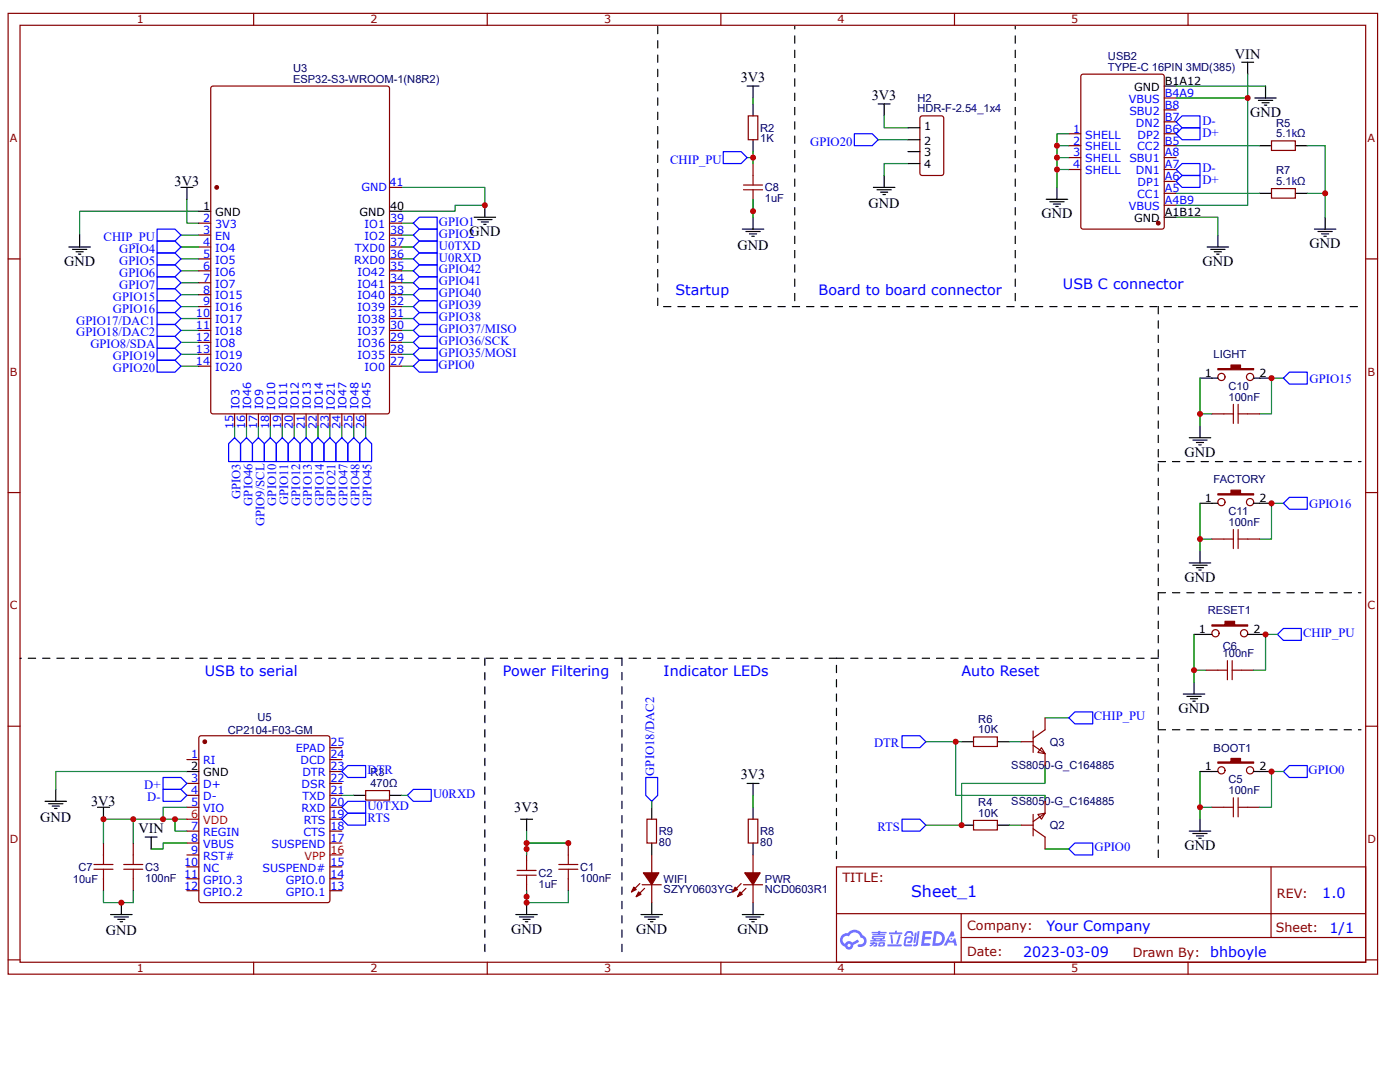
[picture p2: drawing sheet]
<svg xmlns="http://www.w3.org/2000/svg" width="279mm" height="216mm" viewBox="0 0 279 216" stroke-linecap="round" stroke-linejoin="round" font-family="sans-serif">
<defs><g id="words">
<text font-size="3.2" fill="#00f" x="181.8" y="179.1">Sheet_1</text>
<g font-size="2.9">
<text x="246.5" y="11.7">VIN</text>
<text x="147.8" y="16.4">3V3</text>
<text x="174" y="19.9">3V3</text>
<text x="249.5" y="23.4">GND</text>
<text x="34.8" y="37.2">3V3</text>
<text x="173.4" y="41.5">GND</text>
<text x="207.8" y="43.6">GND</text>
<text x="12.8" y="53.1">GND</text>
<text x="147.2" y="49.8">GND</text>
<text x="240" y="53.1">GND</text>
<text x="261.4" y="49.5">GND</text>
<text x="236.4" y="91.2">GND</text>
<text x="236.4" y="116.1">GND</text>
<text x="235.2" y="142.3">GND</text>
<text x="147.8" y="155.5">3V3</text>
<text x="18.2" y="160.9">3V3</text>
<text x="8" y="164">GND</text>
<text x="27.6" y="166.3">VIN</text>
<text x="102.6" y="162.1">3V3</text>
<text x="236.4" y="169.6">GND</text>
<text x="21.1" y="186.6">GND</text>
<text x="102" y="186.3">GND</text>
<text x="127" y="186.3">GND</text>
<text x="147.2" y="186.3">GND</text>
</g>
<g font-size="2.9" fill="#00f">
<text x="134.8" y="58.8">Startup</text>
<text x="163.4" y="58.8">Board to board connector</text>
<text x="212.1" y="57.6">USB C connector</text>
<text x="40.9" y="134.9">USB to serial</text>
<text x="100.3" y="134.9">Power Filtering</text>
<text x="132.4" y="134.9">Indicator LEDs</text>
<text x="191.9" y="134.9">Auto Reset</text>
<text x="263.9" y="179.2">1.0</text>
<text x="208.9" y="185.7">Your Company</text>
<text x="204.2" y="190.9">2023-03-09</text>
<text x="241.5" y="190.9">bhboyle</text>
<text x="265.3" y="186.2">1/1</text>
</g>
<g font-size="2.5" fill="#00f">
<text x="161.7" y="29.1">GPIO20</text>
<text x="240" y="24.9">D-</text>
<text x="240" y="27.3">D+</text>
<text x="133.7" y="32.7">CHIP_PU</text>
<text x="240" y="34.4">D-</text>
<text x="240" y="36.8">D+</text>
<text x="87.6" y="45.1">GPIO1</text>
<text x="87.6" y="47.5">GPIO2GND</text>
<text x="20.7" y="48.1">CHIP_PU</text>
<text x="23.8" y="52.9">GPIO5</text>
<text x="23.8" y="50.5">GPIO4</text>
<text x="87.6" y="49.8">U0TXD</text>
<text x="87.6" y="52.2">U0RXD</text>
<text x="22.5" y="60">GPIO15</text>
<text x="23.8" y="57.6">GPIO7</text>
<text x="23.8" y="55.2">GPIO6</text>
<text x="87.6" y="54.5">GPIO42</text>
<text x="87.6" y="56.9">GPIO41</text>
<text x="87.6" y="59.3">GPIO40</text>
<text x="15.2" y="64.8">GPIO17/DAC1</text>
<text x="22.5" y="62.4">GPIO16</text>
<text x="87.6" y="61.7">GPIO39</text>
<text x="87.6" y="64.1">GPIO38</text>
<text x="15.2" y="67.1">GPIO18/DAC2</text>
<text x="18" y="69.5">GPIO8/SDA</text>
<text x="22.5" y="71.9">GPIO19</text>
<text x="87.6" y="66.5">GPIO37/MISO</text>
<text x="87.6" y="68.9">GPIO36/SCK</text>
<text x="87.6" y="71.3">GPIO35/MOSI</text>
<text x="22.5" y="74.3">GPIO20</text>
<text x="87.5" y="73.6">GPIO0</text>
<text x="261.4" y="76.3">GPIO15</text>
<text x="48" y="99.6" transform="rotate(-90 48 99.6)">GPIO3</text>
<text x="50.4" y="100.9" transform="rotate(-90 50.4 100.9)">GPIO46</text>
<text x="55.1" y="100.9" transform="rotate(-90 55.1 100.9)">GPIO10</text>
<text x="57.5" y="100.8" transform="rotate(-90 57.5 100.8)">GPIO11</text>
<text x="59.9" y="100.9" transform="rotate(-90 59.9 100.9)">GPIO12</text>
<text x="62.2" y="100.9" transform="rotate(-90 62.2 100.9)">GPIO13</text>
<text x="64.6" y="100.9" transform="rotate(-90 64.6 100.9)">GPIO14</text>
<text x="67" y="100.9" transform="rotate(-90 67 100.9)">GPIO21</text>
<text x="69.4" y="100.9" transform="rotate(-90 69.4 100.9)">GPIO47</text>
<text x="71.7" y="100.9" transform="rotate(-90 71.7 100.9)">GPIO48</text>
<text x="74.1" y="100.9" transform="rotate(-90 74.1 100.9)">GPIO45</text>
<text x="261.3" y="101.3">GPIO16</text>
<text x="52.8" y="105" transform="rotate(-90 52.8 105)">GPIO9/SCL</text>
<text x="260.1" y="127.1">CHIP_PU</text>
<text x="218.3" y="143.7">CHIP_PU</text>
<text x="174.4" y="149.1">DTR</text>
<text x="73.4" y="154.5">DTR</text>
<text x="130.6" y="154.8" transform="rotate(-90 130.6 154.8)">GPIO18/DAC2</text>
<text x="261.2" y="154.5">GPIO0</text>
<text x="28.8" y="157.5">D+</text>
<text x="29.4" y="159.8">D-</text>
<text x="73.3" y="161.6">U0TXD</text>
<text x="86.4" y="159.2">U0RXD</text>
<text x="73.4" y="164">RTS</text>
<text x="175.1" y="165.8">RTS</text>
<text x="218.4" y="169.9">GPIO0</text>
</g>
<g font-size="2.5" fill="#800">
<text x="168.1" y="176.1">TITLE:</text>
<text x="254.9" y="179.2">REV:</text>
<text x="193" y="185.6">Company:</text>
<text x="193" y="190.8">Date:</text>
<text x="226.1" y="190.9">Drawn By:</text>
<text x="254.6" y="186.1">Sheet:</text>
</g>
<g font-size="2.2" fill="#800">
<text x="27.3" y="4.7">1</text>
<text x="73.9" y="4.7">2</text>
<text x="120.6" y="4.7">3</text>
<text x="167.2" y="4.7">4</text>
<text x="213.8" y="4.7">5</text>
<text x="2" y="28.4">A</text>
<text x="272.9" y="28.4">A</text>
<text x="2" y="75">B</text>
<text x="272.9" y="75">B</text>
<text x="2" y="121.6">C</text>
<text x="272.9" y="121.6">C</text>
<text x="2" y="168.2">D</text>
<text x="272.9" y="168.2">D</text>
<text x="27.3" y="194">1</text>
<text x="73.9" y="194">2</text>
<text x="120.6" y="194">3</text>
<text x="167.2" y="194">4</text>
<text x="213.8" y="194">5</text>
</g>
<g font-size="2.2" fill="#000080">
<text x="58.5" y="16.5">ESP32-S3-WROOM-1(N8R2)</text>
<text x="58.5" y="14.3">U3</text>
<text x="221.1" y="14.1">TYPE-C 16PIN 3MD(385)</text>
<text x="221.1" y="12">USB2</text>
<text x="183.1" y="22.4">HDR-F-2.54_1x4</text>
<text x="183.1" y="20.4">H2</text>
<text x="151.7" y="28.4">1K</text>
<text x="151.7" y="26.3">R2</text>
<text x="254.7" y="27.4">5.1kΩ</text>
<text x="254.7" y="25.3">R5</text>
<text x="254.7" y="34.8">R7</text>
<text x="152.7" y="40.3">1uF</text>
<text x="152.7" y="38.2">C8</text>
<text x="254.7" y="36.9">5.1kΩ</text>
<text x="242.2" y="71.5">LIGHT</text>
<text x="245.2" y="77.8">C10</text>
<text x="245.2" y="80">100nF</text>
<text x="242.2" y="96.4">FACTORY</text>
<text x="245.2" y="104.9">100nF</text>
<text x="245.2" y="102.8">C11</text>
<text x="241" y="122.6">RESET1</text>
<text x="244" y="131.1">100nF</text>
<text x="244" y="129.8">C6</text>
<text x="51.4" y="143.8">U5</text>
<text x="45.5" y="146.4">CP2104-F03-GM</text>
<text x="195.2" y="146.3">10K</text>
<text x="195.2" y="144.2">R6</text>
<text x="209.5" y="148.8">Q3</text>
<text x="242.2" y="150">BOOT1</text>
<text x="73.9" y="154.9">R3</text>
<text x="201.8" y="153.5">SS8050-G_C164885</text>
<text x="73.9" y="157">470Ω</text>
<text x="195.2" y="160.8">R4</text>
<text x="201.8" y="160.7">SS8050-G_C164885</text>
<text x="245.2" y="158.5">100nF</text>
<text x="245.2" y="156.3">C5</text>
<text x="131.5" y="166.6">R9</text>
<text x="151.7" y="166.6">R8</text>
<text x="195.2" y="163">10K</text>
<text x="209.5" y="165.5">Q2</text>
<text x="15.7" y="173.8">C7</text>
<text x="29" y="173.8">C3</text>
<text x="115.8" y="173.8">C1</text>
<text x="131.5" y="168.8">80</text>
<text x="151.7" y="168.8">80</text>
<text x="14.5" y="176.1">10uF</text>
<text x="29" y="175.9">100nF</text>
<text x="107.5" y="177.1">1uF</text>
<text x="107.5" y="174.9">C2</text>
<text x="115.8" y="175.9">100nF</text>
<text x="132.4" y="178.2">SZYY0603YG</text>
<text x="132.4" y="176.2">WIFI</text>
<text x="152.7" y="178.2">NCD0603R1</text>
<text x="152.7" y="176.2">PWR</text>
</g>
<g font-size="2.2">
<text x="232.5" y="16.9">B1A12</text>
<text x="226.4" y="18.1">GND</text>
<text x="184.5" y="26">1</text>
<text x="184.5" y="28.8">2</text>
<text x="184.5" y="31.2">3</text>
<text x="184.5" y="33.6">4</text>
<text x="40.5" y="41.9">1</text>
<text x="77.9" y="41.9">40</text>
<text x="42.9" y="43.1">GND</text>
<text x="71.8" y="43.1">GND</text>
<text x="226.4" y="44.3">GND</text>
<text x="232.5" y="43.1">A1B12</text>
<text x="240.5" y="75.2">1</text>
<text x="251.4" y="75.2">2</text>
<text x="240.5" y="100.2">1</text>
<text x="251.4" y="100.2">2</text>
<text x="239.3" y="126.4">1</text>
<text x="250.2" y="126.4">2</text>
<text x="38.1" y="153.7">2</text>
<text x="40.6" y="154.9">GND</text>
<text x="240.5" y="153.7">1</text>
<text x="251.4" y="153.7">2</text>
</g>
<g font-size="2.2" fill="#00f">
<text x="225.3" y="20.5">VBUS</text>
<text x="225.4" y="22.9">SBU2</text>
<text x="232.5" y="19.3">B4A9</text>
<text x="232.5" y="21.7">B8</text>
<text x="214.2" y="28.8">2</text>
<text x="214.2" y="26.5">1</text>
<text x="216.6" y="27.6">SHELL</text>
<text x="226.7" y="25.3">DN2</text>
<text x="227" y="27.6">DP2</text>
<text x="232.5" y="24.1">B7</text>
<text x="232.5" y="26.5">B6</text>
<text x="232.5" y="28.8">B5</text>
<text x="214.2" y="33.6">4</text>
<text x="214.2" y="31.2">3</text>
<text x="216.6" y="34.8">SHELL</text>
<text x="216.6" y="32.4">SHELL</text>
<text x="216.6" y="30">SHELL</text>
<text x="225.4" y="32.4">SBU1</text>
<text x="226.7" y="34.8">DN1</text>
<text x="227" y="30">CC2</text>
<text x="232.5" y="31.2">A8</text>
<text x="232.5" y="33.6">A7</text>
<text x="232.5" y="36">A6</text>
<text x="72.2" y="38.1">GND</text>
<text x="77.7" y="37.2">41</text>
<text x="225.3" y="41.9">VBUS</text>
<text x="227" y="39.5">CC1</text>
<text x="227" y="37.2">DP1</text>
<text x="232.5" y="38.3">A5</text>
<text x="232.5" y="40.7">A4B9</text>
<text x="40.5" y="46.7">3</text>
<text x="40.5" y="44.3">2</text>
<text x="42.9" y="47.9">EN</text>
<text x="42.9" y="45.5">3V3</text>
<text x="72.8" y="45.5">IO1</text>
<text x="72.8" y="47.9">IO2</text>
<text x="77.9" y="44.3">39</text>
<text x="77.9" y="46.7">38</text>
<text x="40.5" y="53.8">6</text>
<text x="40.5" y="51.4">5</text>
<text x="40.5" y="49.1">4</text>
<text x="42.9" y="52.6">IO5</text>
<text x="42.9" y="50.2">IO4</text>
<text x="70.7" y="52.6">RXD0</text>
<text x="70.8" y="50.2">TXD0</text>
<text x="77.9" y="49.1">37</text>
<text x="77.9" y="51.4">36</text>
<text x="77.9" y="53.8">35</text>
<text x="40.5" y="58.6">8</text>
<text x="40.5" y="56.2">7</text>
<text x="42.9" y="59.8">IO15</text>
<text x="42.9" y="57.4">IO7</text>
<text x="42.9" y="55">IO6</text>
<text x="71.3" y="55">IO42</text>
<text x="71.3" y="57.4">IO41</text>
<text x="71.3" y="59.8">IO40</text>
<text x="77.9" y="56.2">34</text>
<text x="77.9" y="58.6">33</text>
<text x="39.1" y="65.7">11</text>
<text x="39.1" y="63.3">10</text>
<text x="40.5" y="60.9">9</text>
<text x="42.9" y="64.5">IO17</text>
<text x="42.9" y="62.1">IO16</text>
<text x="71.3" y="62.1">IO39</text>
<text x="71.3" y="64.5">IO38</text>
<text x="77.9" y="60.9">32</text>
<text x="77.9" y="63.3">31</text>
<text x="77.9" y="65.7">30</text>
<text x="39.1" y="70.5">13</text>
<text x="39.1" y="68.1">12</text>
<text x="42.9" y="71.6">IO19</text>
<text x="42.9" y="69.3">IO8</text>
<text x="42.9" y="66.9">IO18</text>
<text x="71.3" y="66.9">IO37</text>
<text x="71.3" y="69.3">IO36</text>
<text x="71.3" y="71.6">IO35</text>
<text x="77.9" y="68.1">29</text>
<text x="77.9" y="70.5">28</text>
<text x="39.1" y="72.8">14</text>
<text x="42.9" y="74">IO20</text>
<text x="72.8" y="74">IO0</text>
<text x="77.9" y="72.8">27</text>
<text x="47.8" y="81.7" transform="rotate(-90 47.8 81.7)">IO3</text>
<text x="50.1" y="81.7" transform="rotate(-90 50.1 81.7)">IO46</text>
<text x="52.5" y="81.7" transform="rotate(-90 52.5 81.7)">IO9</text>
<text x="54.9" y="81.7" transform="rotate(-90 54.9 81.7)">IO10</text>
<text x="57.3" y="81.7" transform="rotate(-90 57.3 81.7)">IO11</text>
<text x="59.7" y="81.7" transform="rotate(-90 59.7 81.7)">IO12</text>
<text x="62" y="81.7" transform="rotate(-90 62 81.7)">IO13</text>
<text x="64.4" y="81.7" transform="rotate(-90 64.4 81.7)">IO14</text>
<text x="66.8" y="81.7" transform="rotate(-90 66.8 81.7)">IO21</text>
<text x="69.2" y="81.7" transform="rotate(-90 69.2 81.7)">IO47</text>
<text x="71.6" y="81.7" transform="rotate(-90 71.6 81.7)">IO48</text>
<text x="73.9" y="81.7" transform="rotate(-90 73.9 81.7)">IO45</text>
<text x="46.6" y="85.5" transform="rotate(-90 46.6 85.5)">15</text>
<text x="49" y="85.5" transform="rotate(-90 49 85.5)">16</text>
<text x="51.3" y="85.5" transform="rotate(-90 51.3 85.5)">17</text>
<text x="53.7" y="85.5" transform="rotate(-90 53.7 85.5)">18</text>
<text x="56.1" y="85.5" transform="rotate(-90 56.1 85.5)">19</text>
<text x="58.5" y="85.5" transform="rotate(-90 58.5 85.5)">20</text>
<text x="60.8" y="85.5" transform="rotate(-90 60.8 85.5)">21</text>
<text x="63.2" y="85.5" transform="rotate(-90 63.2 85.5)">22</text>
<text x="65.6" y="85.5" transform="rotate(-90 65.6 85.5)">23</text>
<text x="68" y="85.5" transform="rotate(-90 68 85.5)">24</text>
<text x="70.4" y="85.5" transform="rotate(-90 70.4 85.5)">25</text>
<text x="72.7" y="85.5" transform="rotate(-90 72.7 85.5)">26</text>
<text x="66" y="149">25</text>
<text x="38.1" y="151.3">1</text>
<text x="40.6" y="152.5">RI</text>
<text x="59" y="150.1">EPAD</text>
<text x="60" y="152.5">DCD</text>
<text x="60.4" y="154.9">DTR</text>
<text x="66" y="153.7">23</text>
<text x="66" y="151.3">24</text>
<text x="38.1" y="156.1">3</text>
<text x="38.1" y="158.5">4</text>
<text x="38.1" y="160.8">5</text>
<text x="40.6" y="157.3">D+</text>
<text x="40.6" y="159.7">D-</text>
<text x="60.2" y="157.3">DSR</text>
<text x="60.4" y="159.7">TXD</text>
<text x="66" y="160.8">20</text>
<text x="66" y="158.5">21</text>
<text x="66" y="156.1">22</text>
<text x="38.1" y="165.6">7</text>
<text x="38.1" y="168">8</text>
<text x="40.6" y="162">VIO</text>
<text x="40.6" y="166.8">REGIN</text>
<text x="60.2" y="162">RXD</text>
<text x="60.5" y="166.8">CTS</text>
<text x="60.6" y="164.4">RTS</text>
<text x="66" y="168">17</text>
<text x="66" y="165.6">18</text>
<text x="66" y="163.2">19</text>
<text x="36.7" y="172.7">10</text>
<text x="38.1" y="170.4">9</text>
<text x="40.6" y="169.2">VBUS</text>
<text x="40.6" y="171.6">RST#</text>
<text x="40.6" y="173.9">NC</text>
<text x="52.4" y="173.9">SUSPEND#</text>
<text x="54.2" y="169.2">SUSPEND</text>
<text x="66" y="172.7">15</text>
<text x="36.7" y="175.1">11</text>
<text x="36.7" y="177.5">12</text>
<text x="40.6" y="176.3">GPIO.3</text>
<text x="40.6" y="178.7">GPIO.2</text>
<text x="57" y="178.7">GPIO.1</text>
<text x="57" y="176.3">GPIO.0</text>
<text x="66" y="177.5">13</text>
<text x="66" y="175.1">14</text>
</g>
<g font-size="2.2" fill="#f00">
<text x="38.1" y="163.2">6</text>
<text x="40.6" y="164.4">VDD</text>
<text x="60.8" y="171.6">VPP</text>
<text x="66" y="170.4">16</text>
</g>
</g></defs>
<g fill="none" stroke="#800" stroke-width=".24">
<path d="M1.6 2.7h273.3v191.7h-273.3zM4 5h268.5v187h-268.5zM50.6 2.7v2.3M97.2 2.7v2.3M143.9 2.7v2.3M190.5 2.7v2.3M237.1 2.7v2.3M1.6 51.7h2.4M272.5 51.7h2.4M1.6 98.3h2.4M272.5 98.3h2.4M1.6 144.9h2.4"/>
<path d="M272.5 144.9h2.4M166.9 173h105.6v19h-105.6zM253.7 173v14.1M1.6 191.5h2.4M50.6 192v2.4M97.2 192v2.4M143.9 192v2.4M167 182.3h105.5M190.5 192v2.4M191.8 187.1h80.7M191.8 182.3v9.5M237.1 192v2.4"/>
<path d="M272.5 191.5h2.4"/>
</g>
<g fill="#58f">
<path d="M184.2 185.8h1.5l.3 .1-.1 .4h-.1h-1.1l-.1 .6h1l.2 .3-.2 .3h-1.1l-.1 .7h1l.2 .1v.3l-1.8 .1z"/>
<path d="M189.8 185.9h.5l.2 .8-.4 .2a.46 .46 0 0 0-.7 .2 .46 .46 0 0 0 .3 .6 .46 .46 0 0 0 .6-.3l.3-.2 .4 1.5h-.5l-.2-.6h-1.1l-.3 .6h-.6z"/>
<path d="M182.6 186.1h.4l-.3 1.9-.2 .2-.2-.2z"/>
<path d="M183.1 185.8h.4l-.3 2.6a.53 .53 0 0 1-.4 .4 .53 .53 0 0 1-.6-.2l.6-.3z"/>
<path d="M180.9 185.9l.4-.1h.7l.3 .9-.3 .1-.3-.6h-.5l-.4 .6-.3-.1z"/>
<path d="M180.7 187l1.1-.1a.69 .69 0 0 1 .4 .7 .69 .69 0 0 1-.6 .6h-.4l-.1-.2 .2-.2h.4l.1-.5h-.9l-.2 1.1 1.2 .1 .1 .2-.2 .1h-1.1l-.3-.1-.1-.4z"/>
<path d="M177.1 188.4h2.7l.2 .3-.2 .1h-2.6z"/>
<path d="M179.4 186.6h.4a2.62 2.62 0 0 1-.8 1.8l-.1-.2z"/>
<path d="M177.7 186.6h.4l.1 1.5-.1 .2-.2-.1z"/>
<path d="M177.4 186h1.2l.1-.3h.3v.3h.9l.2 .3-.2 .1h-2.4z"/>
<path d="M173.7 188.1l.9-.2-.1 .2 .6 .1-.1 .6-.7 .1v-.3h.4v-.2a.42 .42 0 0 0-.6 .3l-.5 .2-.1-.3 .6-.2h-.4z"/>
<path d="M174 185.9h1.3v-.1l.4-.1v.3h1.1l.2 .1-.2 .1h-1.2v.2h1l.1 .1-.1 .1h-2.4l-.1-.2h1.1v-.2h-1.2z"/>
<path d="M186.4 185.8l-.3 2.9h.8a1.46 1.46 0 0 0 1.7-1.5 1.46 1.46 0 0 0-1.7-1.4zM186.9 186.3a.98 .98 0 0 1 1.1 1.1 .98 .98 0 0 1-1.3 .8z"/>
<path d="M174.1 186.9l-.1 .4 .4 .1v.2h-.7v.2h2.9l.1-.1-.1-.1h-.6l.1-.1a.4 .4 0 0 0 .5-.2 .4 .4 0 0 0-.2-.6h-2.1zM174.4 187l1.8 .1-.1 .1h-1.7zM174.8 187.4h.9l-.1 .2h-.8z"/>
<path d="M175.4 188.1v.7h1.1v-.8zM175.7 188.3h.5v.3h-.5z"/>
<path d="M168 186.6a1.38 1.38 0 0 0 .6 2.3 .84 .84 0 0 0 1 .6 .84 .84 0 0 0 .7-.9l1.1-.7-.2-.4-1.1 .6-.4-.3a.83 .83 0 0 0-1 .6 .85 .85 0 0 1-.5-1.2 .85 .85 0 0 1 1.2-.3 1.22 1.22 0 0 1 1.3-.8 1.22 1.22 0 0 1 1.1 1 .7 .7 0 0 1 .6 .9 .7 .7 0 0 1-1 .4l-.2 .3a1.01 1.01 0 0 0 1.2 .1 1.2 1.2 0 0 0 .5-1.2 1.2 1.2 0 0 0-.8-1 1.78 1.78 0 0 0-3-.4l-.6 .1zM169.1 188.6a.35 .35 0 0 1 .7 0 .35 .35 0 0 1-.7 0z"/>
<circle cx="189.9" cy="187.3" r=".18"/>
</g>
<g fill="none" stroke="#080" stroke-width=".24">
<path d="M37.3 39.8v4.7h2.4M80.1 37.4h16.7v3.6h-6v1.2h-10.7M36.1 46.9h3.6M36.1 49.3h3.6M36.1 51.7h3.6M36.1 54h3.6M36.1 56.4h3.6M36.1 58.8h3.6M39.7 42.2h-23.8v4.7M80.1 44.5h2.4M80.1 46.9h2.4M80.1 49.3h2.4"/>
<path d="M80.1 51.7h2.4M80.1 54h2.4M80.1 56.4h2.4M80.1 58.8h2.4M36.1 61.2h3.6M36.1 63.6h3.6M36.1 65.9h3.6M36.1 68.3h3.6M36.1 70.7h3.6M36.1 73.1h3.6M80.1 61.2h2.4M80.1 63.6h2.4"/>
<path d="M80.1 65.9h2.4M80.1 68.3h2.4M80.1 70.7h2.4M80.1 73.1h2.4M46.8 85v2.3M49.2 85v2.3M51.6 85v2.3M53.9 85v2.3M56.3 85v2.3M58.7 85v2.3M61.1 85v2.3M63.5 85v2.3"/>
<path d="M65.8 85v2.3M68.2 85v2.3M70.6 85v2.3M73 85v2.3"/>
</g>
<g fill="none" stroke="#00f" stroke-width=".24">
<path d="M31.4 60h3.5l1.2 1.2-1.2 1.2h-3.5zM31.4 57.6h3.5l1.2 1.2-1.2 1.2h-3.5zM31.4 55.2h3.5l1.2 1.2-1.2 1.2h-3.5zM31.4 52.9h3.5l1.2 1.1-1.2 1.2h-3.5zM31.4 50.5h3.5l1.2 1.2-1.2 1.2h-3.5zM31.4 48.1h3.5l1.2 1.2-1.2 1.2h-3.5zM31.4 45.7h3.5l1.2 1.2-1.2 1.2h-3.5zM82.5 49.3l1.2-1.2h3.6v2.4h-3.6zM82.5 54l1.2-1.1h3.6v2.3h-3.6zM82.5 56.4l1.2-1.2h3.6v2.4h-3.6zM82.5 58.8l1.2-1.2h3.6v2.4h-3.6zM83.7 43.3h3.6v2.4h-3.6l-1.2-1.2z"/>
<path d="M83.7 45.7h3.6v2.4h-3.6l-1.2-1.2zM83.7 50.5h3.6v2.4h-3.6l-1.2-1.2zM31.4 71.9h3.5l1.2 1.2-1.2 1.2h-3.5zM31.4 69.5h3.5l1.2 1.2-1.2 1.2h-3.5zM31.4 67.1h3.5l1.2 1.2-1.2 1.2h-3.5zM31.4 64.7h3.5l1.2 1.2-1.2 1.2h-3.5zM31.4 62.4h3.5l1.2 1.2-1.2 1.1h-3.5zM82.5 61.2l1.2-1.2h3.6v2.4h-3.6zM82.5 63.6l1.2-1.2h3.6v2.3h-3.6zM82.5 65.9l1.2-1.2h3.6v2.4h-3.6zM82.5 68.3l1.2-1.2h3.6v2.4h-3.6zM82.5 70.7l1.2-1.2h3.6v2.4h-3.6z"/>
<path d="M82.5 73.1l1.2-1.2h3.6v2.4h-3.6zM46.8 87.3l1.2 1.2v3.6h-2.4v-3.6zM49.2 87.3l1.2 1.2v3.6h-2.4v-3.6zM51.6 87.3l1.2 1.2v3.6h-2.4v-3.6zM53.9 87.3l1.2 1.2v3.6h-2.3v-3.6zM56.3 87.3l1.2 1.2v3.6h-2.4v-3.6zM58.7 87.3l1.2 1.2v3.6h-2.4v-3.6zM61.1 87.3l1.2 1.2v3.6h-2.4v-3.6zM63.5 87.3l1.2 1.2v3.6h-2.4v-3.6zM65.8 87.3l1.2 1.2v3.6h-2.3v-3.6zM68.2 87.3l1.2 1.2v3.6h-2.4v-3.6zM70.6 87.3l1.2 1.2v3.6h-2.4v-3.6z"/>
<path d="M73 87.3l1.2 1.2v3.6h-2.4v-3.6z"/>
</g>
<g fill="none" stroke="#000" stroke-width=".24">
<path d="M36.1 37.4h2.4M37.3 37.4v2.4M13.8 49.3h4.2M14.5 49.8h2.8M15.2 50.2h1.4M15.7 50.7h.4M15.9 46.9v2.4M39.7 42.2h2.4M77.7 42.2h2.4M94.6 43.3h4.3M95.3 43.8h2.9M96.1 44.3h1.4"/>
<path d="M96.5 44.8h.5M96.8 41v2.3"/>
</g>
<g fill="none" stroke="#800" stroke-width=".24">
<path d="M77.7 37.4h2.4M39.7 44.5h2.4M39.7 46.9h2.4M39.7 49.3h2.4M39.7 51.7h2.4M39.7 54h2.4M39.7 56.4h2.4M39.7 58.8h2.4M77.7 44.5h2.4M77.7 46.9h2.4M77.7 49.3h2.4M77.7 51.7h2.4"/>
<path d="M77.7 54h2.4M77.7 56.4h2.4M77.7 58.8h2.4M39.7 61.2h2.4M39.7 63.6h2.4M39.7 65.9h2.4M39.7 68.3h2.4M39.7 70.7h2.4M39.7 73.1h2.4M77.7 61.2h2.4M77.7 63.6h2.4M77.7 65.9h2.4"/>
<path d="M77.7 68.3h2.4M77.7 70.7h2.4M77.7 73.1h2.4M46.8 82.6v2.4M49.2 82.6v2.4M51.6 82.6v2.4M53.9 82.6v2.4M56.3 82.6v2.4M58.7 82.6v2.4M61.1 82.6v2.4M63.5 82.6v2.4M65.8 82.6v2.4"/>
<path d="M68.2 82.6v2.4M70.6 82.6v2.4M73 82.6v2.4"/>
</g>
<circle cx="43.2" cy="37.4" r=".36" fill="#800"/>
<g fill="none" stroke="#800" stroke-width=".24">
<path d="M42.2 17.3l.3-.1h34.8l.4 .2v64.7l-.2 .4-35 .1-.4-.2v-64.7zM39.8 147l.4-.2h25.2l.4 .2v32.6l-.2 .4-25.4 .1-.4-.2-.1-32.6zM73 157.8h4.7v1.9h-4.7zM194.3 147h4.7v2h-4.7zM203.8 148h2.4M206.2 148.7l2.4 1.7v2.4M206.2 145.9v4.2M207.8 149.2l.8 1.2-1.5-.3zM208.6 143.2v2.4l-2.4 1.7M208.6 159.9v2.4l-2.4 1.6M20.6 168.2v2.4M20.6 175.4v2.3"/>
<path d="M26.6 168.2v2.4M26.6 175.4v2.3M194.3 163.7h4.7v1.9h-4.7zM203.8 164.7h2.4M206.2 165.4l2.4 1.6v2.4M206.2 162.5v4.3M207.1 162.5l1.5-.2-.8 1.2z"/>
<circle cx="43.2" cy="37.4" r=".36"/>
</g>
<path d="M18.7 173.5h3.9M18.7 172.5h3.9M20.6 170.6v1.9M20.6 173.5v1.9M24.7 173.5h3.8M24.7 172.5h3.8M26.6 170.6v1.9M26.6 173.5v1.9" fill="none" stroke="#a00000" stroke-width=".24"/>
<path d="M70.6 158.7h2.4M77.7 158.7h2.4M191.9 148h2.4M199 148h2.4M19.5 161.1h2.3M20.6 161.1v2.4M29 167h2.4M30.2 167v2.4M191.9 164.7h2.4M199 164.7h2.4" fill="none" stroke="#000" stroke-width=".24"/>
<path d="M81.3 158.7l1.2-1.2h3.6v2.4h-3.6zM180 146.8h3.6l1.2 1.2-1.2 1.2h-3.6zM68.2 161.1l1.2-1.2h3.6v2.4h-3.6zM180 163.5h3.6l1.2 1.2-1.2 1.1h-3.6zM213.3 169.4l1.2-1.2h3.6v2.4h-3.6z" fill="none" stroke="#00f" stroke-width=".24"/>
<path d="M184.8 148h5.9M191.9 148h-1.2v10.7h17.9v1.2M201.4 148h2.4M208.6 152.8v3.5h-16.7v8.4h-7.1M208.6 143.2h4.7M26.6 163.5v4.7M34.9 163.5v2.3h2.4M37.3 168.2h-4.8v1.2h-2.3M37.3 163.5h-16.7v4.7M201.4 164.7h2.4M208.6 169.4h4.7" fill="none" stroke="#080" stroke-width=".24"/>
<circle cx="40.9" cy="148" r=".36" fill="#800"/>
<g fill="none" stroke="#800" stroke-width=".24">
<path d="M232.3 19.6h2.4M213.3 33.8h2.4M213.3 31.4h2.4M213.3 29.1h2.4M213.3 26.7h2.4M232.3 33.8h2.4M232.3 31.4h2.4M232.3 29.1h2.4M232.3 26.7h2.4M232.3 21.9h2.4M232.3 24.3h2.4M232.3 36.2h2.4"/>
<path d="M232.3 38.6h2.4M253.8 37.6h4.7v1.9h-4.7zM253.8 28.1h4.7v1.9h-4.7zM232.3 41h2.4M37.3 151.6h2.4M37.3 156.3h2.4M37.3 158.7h2.4M65.8 151.6h2.4M65.8 156.3h2.4M65.8 158.7h2.4M65.8 153.9h2.4M65.8 149.2h2.4"/>
<path d="M37.3 161.1h2.4M37.3 165.8h2.4M37.3 168.2h2.4M37.3 170.6h2.4M37.3 173h2.4M37.3 175.4h2.4M37.3 177.7h2.4M65.8 161.1h2.4M65.8 165.8h2.4M65.8 168.2h2.4M65.8 173h2.4M65.8 175.4h2.4"/>
<path d="M65.8 177.7h2.4M65.8 163.5h2.4M105.1 169.4v2.4M105.1 176.5v2.4M113.4 168.2v2.4M113.4 175.4v2.3"/>
<circle cx="40.9" cy="148" r=".36"/>
</g>
<g fill="none" stroke="#000" stroke-width=".24">
<path d="M232.3 17.2h2.4M247.8 12.4h2.4M249 12.4v2.4M251.4 38.6h2.4M251.4 29.1h2.4M258.5 38.6h2.4M258.5 29.1h2.4M232.3 43.3h2.4M9 159.9h4.3M11.1 157.5v2.4M37.3 153.9h2.4M9.7 160.4h2.9"/>
<path d="M10.4 160.8h1.4M10.9 161.3h.5M103.9 163.5h2.4M105.1 163.5v2.3M102.9 182.5h4.3M103.7 183h2.8M104.4 183.4h1.4M104.9 183.9h.4M105.1 180.1v2.4"/>
</g>
<path d="M37.3 163.5h2.4M65.8 170.6h2.4" fill="none" stroke="#f00" stroke-width=".24"/>
<path d="M37.3 153.9h-26.2v3.6M68.2 158.7h2.4M80.1 158.7h1.2M20.6 177.7v2.4h6v-2.4M37.3 161.1h-4.8v2.4M105.1 177.7v2.4h8.3v-2.4M105.1 165.8v2.4h8.3h-8.3v2.4" fill="none" stroke="#080" stroke-width=".24"/>
<path d="M32.5 157.5h3.6l1.2 1.2-1.2 1.2h-3.6zM32.5 155.1h3.6l1.2 1.2-1.2 1.2h-3.6zM68.2 153.9l1.2-1.1h3.6v2.3h-3.6zM213.3 143.2l1.2-1.1h3.6v2.3h-3.6zM69.4 162.3h3.6v2.4h-3.6l-1.2-1.2z" fill="none" stroke="#00f" stroke-width=".24"/>
<path d="M103.2 174.6h3.8M103.2 173.7h3.8M105.1 171.8v1.9M105.1 174.6v1.9M111.5 173.5h3.8M111.5 172.5h3.8M113.4 170.6v1.9M113.4 173.5v1.9" fill="none" stroke="#a00000" stroke-width=".24"/>
<circle cx="231.2" cy="44.5" r=".36" fill="#800"/>
<g fill="none" stroke="#800" stroke-width=".24">
<path d="M215.8 14.9l.4-.1h15.7l.4 .3v30.1l-.2 .5h-15.9l-.5-.3v-30.1zM149.3 23.1h1.9v4.8h-1.9zM150.3 32.6v2.4M150.3 39.8v2.4M240.7 133.7h2.4M247.8 133.7h2.4M241.9 161.1h2.3M249 161.1h2.4"/>
<circle cx="231.2" cy="44.5" r=".36"/>
</g>
<g fill="none" stroke="#000" stroke-width=".24">
<path d="M250.4 19.6h4.3M252.6 17.2v2.4M150.3 20.7v2.4M150.3 27.9v2.4M208.8 39.8h4.3M210.9 37.4v2.4M251.1 20h2.9M251.9 20.5h1.4M252.3 21h.5M209.5 40.2h2.9M210.2 40.7h1.5M210.7 41.2h.5"/>
<path d="M240.9 49.3h4.3M241.6 49.8h2.9M242.3 50.2h1.5M242.8 50.7h.5M243.1 46.9v2.4M262.3 45.7h4.3M263 46.2h2.9M263.7 46.7h1.5M264.2 47.1h.5M264.5 43.3v2.4M239.5 153.9h2.4M251.4 153.9h2.4"/>
<path d="M237.3 165.8h4.3M238.1 166.3h2.8M238.8 166.8h1.4M239.2 167.3h.5M239.5 163.5v2.3"/>
</g>
<g fill="none" stroke="#080" stroke-width=".24">
<path d="M234.7 17.2h17.9M249 14.8v4.8h-14.3M249 19.6v21.4h-14.3M213.3 33.8h-2.4v3.6M213.3 31.4h-2.4v2.4M213.3 29.1h-2.4v2.3M213.3 26.7h-2.4v2.4M234.7 29.1h16.7M234.7 38.6h16.7M260.9 38.6h3.6v4.7M260.9 29.1h3.6v9.5M234.7 43.3h8.4v3.6"/>
<path d="M239.5 153.9v9.6M253.8 153.9h2.3"/>
</g>
<path d="M234.7 24.3l1.2-1.2h3.6v2.4h-3.6zM234.7 36.2l1.2-1.2h3.6v2.4h-3.6zM234.7 33.8l1.2-1.2h3.6v2.4h-3.6zM234.7 26.7l1.2-1.2h3.6v2.4h-3.6zM256.1 153.9l1.2-1.1h3.6v2.3h-3.6z" fill="none" stroke="#00f" stroke-width=".24"/>
<path d="M148.4 37.9h3.8M148.4 36.9h3.8M150.3 35v1.9M150.3 37.9v1.9M243.1 133.7h1.9M245 131.8v3.8M245.9 133.7h1.9M245.9 131.8v3.8M246.1 159.2v3.8M247.1 159.2v3.8M244.2 161.1h1.9M247.1 161.1h1.9" fill="none" stroke="#a00000" stroke-width=".24"/>
<path d="M243.1 152h2.6v-.7h1.9v.7h2.6v.3h-7.1z" fill="#800"/>
<g fill="none" stroke="#800" stroke-width=".24">
<path d="M243.1 152h2.6v-.7h1.9v.7h2.6v.3h-7.1z"/>
<circle cx="243.8" cy="153.7" r=".71"/>
<circle cx="249.5" cy="153.7" r=".71"/>
</g>
<path d="M238.3 126.6h2.4M250.2 126.6h2.4M241.9 153.9h1.2M250.2 153.9h1.2" fill="none" stroke="#000" stroke-width=".24"/>
<path d="M150.3 30.3v1.1h-1.2M238.3 133.7h2.4M252.6 126.6v7.1h-2.4M253.8 153.9v7.2h-2.4M239.5 161.1h2.4" fill="none" stroke="#080" stroke-width=".24"/>
<path d="M241.9 124.7h2.6v-.7h1.9v.7h2.6v.2h-7.1z" fill="#800"/>
<g fill="none" stroke="#800" stroke-width=".24">
<path d="M241.9 124.7h2.6v-.7h1.9v.7h2.6v.2h-7.1z"/>
<circle cx="242.6" cy="126.4" r=".71"/>
<circle cx="248.3" cy="126.4" r=".71"/>
</g>
<g fill="none" stroke="#000" stroke-width=".24">
<path d="M149.1 17.2h2.4M150.3 17.2v2.4M148.1 45.7h4.3M148.9 46.2h2.8M149.6 46.7h1.4M150 47.1h.5M150.3 43.3v2.4M239.5 75.5h2.4M251.4 75.5h2.4M236.2 138.5h4.2M236.9 139h2.8M237.6 139.4h1.4"/>
<path d="M238.1 139.9h.4M238.3 136.1v2.4M240.7 126.6h1.2M249 126.6h1.2"/>
</g>
<path d="M144.3 30.3h3.6l1.2 1.1-1.2 1.2h-3.6zM254.9 126.6l1.2-1.2h3.6v2.4h-3.6z" fill="none" stroke="#00f" stroke-width=".24"/>
<path d="M150.3 19.6v1.1M150.3 31.4v1.2M150.3 39.8v3.5M253.8 75.5v7.1h-2.4M239.5 82.6h2.4M238.3 126.6v9.5M252.6 126.6h2.3" fill="none" stroke="#080" stroke-width=".24"/>
<path d="M243.1 73.5h2.6v-.7h1.9v.7h2.6v.3h-7.1z" fill="#800"/>
<g fill="none" stroke="#800" stroke-width=".24">
<path d="M243.1 73.5h2.6v-.7h1.9v.7h2.6v.3h-7.1zM241.9 82.6h2.3M249 82.6h2.4"/>
<circle cx="243.8" cy="75.2" r=".71"/>
<circle cx="249.5" cy="75.2" r=".71"/>
</g>
<path d="M241.9 75.5h1.2M250.2 75.5h1.2M237.3 87.3h4.3M238.1 87.8h2.8M238.8 88.3h1.4M239.2 88.8h.5M239.5 85v2.3M239.5 100.4h2.4M251.4 100.4h2.4" fill="none" stroke="#000" stroke-width=".24"/>
<path d="M239.5 75.5v9.5M253.8 75.5h2.3M239.5 107.6h2.4M253.8 100.4v7.2h-2.4" fill="none" stroke="#080" stroke-width=".24"/>
<path d="M256.1 75.5l1.2-1.2h3.6v2.3h-3.6z" fill="none" stroke="#00f" stroke-width=".24"/>
<path d="M244.2 82.6h1.9M246.1 80.7v3.8M247.1 82.6h1.9M247.1 80.7v3.8" fill="none" stroke="#a00000" stroke-width=".24"/>
<path d="M243.1 98.5h2.6v-.7h1.9v.7h2.6v.3h-7.1z" fill="#800"/>
<g fill="none" stroke="#800" stroke-width=".24">
<path d="M183.7 23.3l.4-.2h3.8l.4 .3v11.1l-.3 .5h-3.9l-.5-.3v-11.1zM243.1 98.5h2.6v-.7h1.9v.7h2.6v.3h-7.1zM241.9 107.6h2.3M249 107.6h2.4M129.1 163.5h1.9v4.7h-1.9zM149.3 163.5h1.9v4.7h-1.9z"/>
<circle cx="243.8" cy="100.2" r=".71"/>
<circle cx="249.5" cy="100.2" r=".71"/>
</g>
<g fill="none" stroke="#000" stroke-width=".24">
<path d="M174.3 37.4h4.3M175 37.9h2.9M175.3 20.7h2.3M175.7 38.3h1.5M176.2 38.8h.5M176.5 20.7v2.4M176.5 35v2.4M181.2 25.5h2.4M181.2 27.9h2.4M181.2 30.3h2.4M181.2 32.6h2.4M237.3 112.3h4.3"/>
<path d="M238.1 112.8h2.8M238.8 113.3h1.4M239.2 113.7h.5M239.5 109.9v2.4M241.9 100.4h1.2M250.2 100.4h1.2M130.1 161.1v2.4M130.1 168.2v2.4M150.3 161.1v2.4M150.3 168.2v2.4M22.1 182.5h4.3M22.8 183h2.8"/>
<path d="M23.5 183.4h1.4M24 183.9h.5M24.2 180.1v2.4M127.9 182.5h4.3M128.6 183h2.9M129.4 183.4h1.4M129.8 183.9h.5M130.1 180.1v2.4M148.1 182.5h4.3M148.9 183h2.8M149.6 183.4h1.4M150 183.9h.5"/>
<path d="M150.3 180.1v2.4"/>
</g>
<path d="M175.3 27.9h5.9M176.5 23.1v2.4h4.7M181.2 32.6h-4.7v2.4M239.5 100.4v9.5M253.8 100.4h2.3M130.1 159.9v1.2" fill="none" stroke="#080" stroke-width=".24"/>
<path d="M170.5 26.7h3.6l1.2 1.2-1.2 1.2h-3.6zM256.1 100.4l1.2-1.2h3.6v2.4h-3.6zM128.9 155.1h2.4v3.6l-1.2 1.2-1.2-1.2z" fill="none" stroke="#00f" stroke-width=".24"/>
<path d="M244.2 107.6h1.9M246.1 105.7v3.8M247.1 107.6h1.9M247.1 105.7v3.8" fill="none" stroke="#a00000" stroke-width=".24"/>
<g fill="#000">
<path d="M131.2 5.2l.2 .1v1.4l-.1 .1-.2-.1zM131.2 8.1h.2v1.5l-.1 .1-.2-.1zM131.2 10.9l.2 .1v1.4l-.1 .1-.2-.1zM131.2 13.8h.2v1.5l-.1 .1-.2-.1zM131.2 16.6l.2 .1v1.4l-.1 .1-.2-.1zM131.2 19.5l.2 .1v1.4l-.1 .1-.2-.1zM131.2 22.3l.2 .1v1.4l-.1 .2-.2-.2zM131.2 25.2l.2 .1v1.4l-.1 .1-.2-.1zM131.2 28l.2 .1v1.4l-.1 .2-.2-.2zM131.2 30.9l.2 .1v1.4l-.1 .1-.2-.1zM131.2 33.7l.2 .1v1.5l-.1 .1-.2-.1zM131.2 36.6l.2 .1v1.4l-.1 .1-.2-.1zM131.2 39.5h.2v1.5l-.1 .1-.2-.1zM131.2 42.3l.2 .1v1.4l-.1 .1-.2-.1zM131.2 45.2h.2v1.5l-.1 .1-.2-.1zM131.2 48l.2 .1v1.4l-.1 .1-.2-.1zM131.2 50.9l.2 .1v1.4l-.1 .1-.2-.1zM131.2 53.7l.2 .1v1.4l-.1 .2-.2-.2zM131.2 56.6l.2 .1v1.4l-.1 .1-.2-.1zM131.2 59.4l.2 .1v1.4l-.1 .2-.2-.2zM132.4 61.1h1.5l.1 .1-.1 .1h-1.5zM135.2 61.1h1.5l.1 .1-.1 .1h-1.4zM138.1 61.1h1.5l.1 .1-.1 .1h-1.4zM140.9 61.1h1.5l.2 .1-.2 .1h-1.4zM143.8 61.1h1.5l.1 .1-.1 .1h-1.4zM146.6 61.1h1.5l.2 .1-.2 .1h-1.4zM149.5 61.1h1.5l.1 .1-.1 .1h-1.4zM152.3 61.1h1.6l.1 .1-.1 .1h-1.5zM155.2 61.1h1.5l.1 .1-.1 .1h-1.4zM158.1 61.1h1.5l.1 .1-.1 .1h-1.5zM160.9 61.1h1.5l.1 .1-.1 .1h-1.4zM163.8 61.1h1.5l.1 .1-.1 .1h-1.5zM166.6 61.1h1.5l.1 .1-.1 .1h-1.4zM169.5 61.1h1.5l.1 .1-.1 .1h-1.4zM172.3 61.1h1.5l.2 .1-.2 .1h-1.4zM175.2 61.1h1.5l.1 .1-.1 .1h-1.4zM178 61.1h1.5l.2 .1-.2 .1h-1.4zM180.9 61.1h1.5l.1 .1-.1 .1h-1.4zM183.7 61.1h1.6l.1 .1-.1 .1h-1.5zM186.6 61.1h1.5l.1 .1-.1 .1h-1.4zM189.4 61.1h1.6l.1 .1-.1 .1h-1.5zM192.3 61.1h1.5l.1 .1-.1 .1h-1.4zM195.2 61.1h1.5l.1 .1-.1 .1h-1.5zM198 61.1h1.5l.1 .1-.1 .1h-1.4zM200.9 61.1h1.5l.1 .1-.1 .1h-1.4zM203.7 61.1h1.5l.2 .1-.2 .1h-1.4zM206.6 61.1h1.5l.1 .1-.1 .1h-1.4zM209.4 61.1h1.5l.2 .1-.2 .1h-1.4zM212.3 61.1h1.5l.1 .1-.1 .1h-1.4zM215.1 61.1h1.5l.2 .1-.2 .1h-1.4zM218 61.1h1.5l.1 .1-.1 .1h-1.4zM220.8 61.1h1.6l.1 .1-.1 .1h-1.5zM223.7 61.1h1.5l.1 .1-.1 .1h-1.4zM226.6 61.1h1.5l.1 .1-.1 .1h-1.5zM229.4 61.1h1.5l.1 .1-.1 .1h-1.4zM232.3 61.1h1.5l.1 .1-.1 .1h-1.5zM235.1 61.1h1.5l.1 .1-.1 .1h-1.4zM238 61.1h1.5l.1 .1-.1 .1h-1.4zM240.8 61.1h1.5l.2 .1-.2 .1h-1.4zM243.7 61.1h1.5l.1 .1-.1 .1h-1.4zM246.5 61.1h1.5l.2 .1-.2 .1h-1.4zM249.4 61.1h1.5l.1 .1-.1 .1h-1.4zM252.2 61.1h1.6l.1 .1-.1 .1h-1.5zM255.1 61.1h1.5l.1 .1-.1 .1h-1.4zM258 61.1h1.5l.1 .1-.1 .1h-1.5zM260.8 61.1h1.5l.1 .1-.1 .1h-1.4zM263.7 61.1h1.5l.1 .1-.1 .1h-1.5zM266.5 61.1h1.5l.1 .1-.1 .1h-1.4zM269.4 61.1h1.5l.1 .1-.1 .1h-1.4z"/>
<path d="M158.5 58.5l.2 .1v1.4l-.1 .1-.1-.1zM158.5 55.6l.2 .1v1.4l-.1 .2-.1-.2zM158.5 52.8l.2 .1v1.4l-.1 .1-.1-.1zM158.5 49.9l.2 .1v1.4l-.1 .1-.1-.1zM158.5 47.1h.2v1.5l-.1 .1-.1-.1zM158.5 44.2l.2 .1v1.4l-.1 .1-.1-.1zM158.5 41.4h.2v1.5l-.1 .1-.1-.1zM158.5 38.5l.2 .1v1.4l-.1 .1-.1-.1zM158.5 35.6l.2 .1v1.5l-.1 .1-.1-.1zM158.5 32.8l.2 .1v1.4l-.1 .1-.1-.1zM158.5 29.9l.2 .1v1.4l-.1 .2-.1-.2zM158.5 27.1l.2 .1v1.4l-.1 .1-.1-.1zM158.5 24.2l.2 .1v1.4l-.1 .2-.1-.2zM158.5 21.4l.2 .1v1.4l-.1 .1-.1-.1zM158.5 18.5l.2 .1v1.4l-.1 .1-.1-.1zM158.5 15.7h.2v1.5l-.1 .1-.1-.1zM158.5 12.8l.2 .1v1.4l-.1 .1-.1-.1zM158.5 10h.2v1.5l-.1 .1-.1-.1zM158.5 7.1l.2 .1v1.4l-.1 .1-.1-.1zM158.5 5.2l.2 .1-.1 .6-.1-.1z"/>
<path d="M202.5 58.5l.2 .1v1.4l-.1 .1-.1-.1zM202.5 55.6l.2 .1v1.4l-.1 .2-.1-.2zM202.5 52.8l.2 .1v1.4l-.1 .1-.1-.1zM202.5 49.9l.2 .1v1.4l-.1 .1-.1-.1zM202.5 47.1h.2v1.5l-.1 .1-.1-.1zM202.5 44.2l.2 .1v1.4l-.1 .1-.1-.1zM202.5 41.4h.2v1.5l-.1 .1-.1-.1zM202.5 38.5l.2 .1v1.4l-.1 .1-.1-.1zM202.5 35.6l.2 .1v1.5l-.1 .1-.1-.1zM202.5 32.8l.2 .1v1.4l-.1 .1-.1-.1zM202.5 29.9l.2 .1v1.4l-.1 .2-.1-.2zM202.5 27.1l.2 .1v1.4l-.1 .1-.1-.1zM202.5 24.2l.2 .1v1.4l-.1 .2-.1-.2zM202.5 21.4l.2 .1v1.4l-.1 .1-.1-.1zM202.5 18.5l.2 .1v1.4l-.1 .1-.1-.1zM202.5 15.7h.2v1.5l-.1 .1-.1-.1zM202.5 12.8l.2 .1v1.4l-.1 .1-.1-.1zM202.5 10h.2v1.5l-.1 .1-.1-.1zM202.5 7.1l.2 .1v1.4l-.1 .1-.1-.1zM202.5 5.2l.2 .1-.1 .6-.1-.1z"/>
<path d="M231.1 61.1l.2 .1v1.4l-.1 .1-.2-.1zM231.1 64h.2v1.5l-.1 .1-.2-.1zM231.1 66.8l.2 .1v1.4l-.1 .1-.2-.1zM231.1 69.7h.2v1.5l-.1 .1-.2-.1zM231.1 72.5l.2 .1v1.4l-.1 .1-.2-.1zM231.1 75.4l.2 .1v1.4l-.1 .1-.2-.1zM231.1 78.2l.2 .1v1.4l-.1 .2-.2-.2zM231.1 81.1l.2 .1v1.4l-.1 .1-.2-.1zM231.1 83.9l.2 .1v1.4l-.1 .2-.2-.2zM231.1 86.8l.2 .1v1.4l-.1 .1-.2-.1zM231.1 89.6l.2 .1v1.5l-.1 .1-.2-.1zM231.1 92.5l.2 .1v1.4l-.1 .1-.2-.1zM231.1 95.3l.2 .1v1.5l-.1 .1-.2-.1zM231.1 98.2l.2 .1v1.4l-.1 .1-.2-.1zM231.1 101.1h.2v1.5l-.1 .1-.2-.1zM231.1 103.9l.2 .1v1.4l-.1 .1-.2-.1zM231.1 106.8h.2v1.5l-.1 .1-.2-.1zM231.1 109.6l.2 .1v1.4l-.1 .2-.2-.2zM231.1 112.5l.2 .1v1.4l-.1 .1-.2-.1zM231.1 115.3l.2 .1v1.4l-.1 .2-.2-.2zM231.1 118.2l.2 .1v1.4l-.1 .1-.2-.1zM231.1 121l.2 .1v1.4l-.1 .2-.2-.2zM231.1 123.9l.2 .1v1.4l-.1 .1-.2-.1zM231.1 126.7l.2 .1v1.5l-.1 .1-.2-.1zM231.1 129.6l.2 .1v1.4l-.1 .1-.2-.1zM231.1 132.5h.2v1.5l-.1 .1-.2-.1zM231.1 135.3l.2 .1v1.4l-.1 .1-.2-.1zM231.1 138.2h.2v1.5l-.1 .1-.2-.1zM231.1 141l.2 .1v1.4l-.1 .1-.2-.1zM231.1 143.9l.2 .1v1.4l-.1 .1-.2-.1zM231.1 146.7l.2 .1v1.4l-.1 .2-.2-.2zM231.1 149.6l.2 .1v1.4l-.1 .1-.2-.1zM231.1 152.4l.2 .1v1.4l-.1 .2-.2-.2zM231.1 155.3l.2 .1v1.4l-.1 .1-.2-.1zM231.1 158.1l.2 .1v1.5l-.1 .1-.2-.1zM231.1 161l.2 .1v1.4l-.1 .1-.2-.1zM231.1 163.9h.2v1.5l-.1 .1-.2-.1zM231.1 166.7l.2 .1v1.4l-.1 .1-.2-.1zM231.1 169.6h.2v1.5l-.1 .1-.2-.1z"/>
<path d="M231.1 92h1.5l.1 .1-.1 .1h-1.4zM233.9 92h1.5l.2 .1-.2 .1h-1.4zM236.8 92h1.5l.1 .1-.1 .1h-1.4zM239.6 92h1.5l.2 .1-.2 .1h-1.4zM242.5 92h1.5l.1 .1-.1 .1h-1.4zM245.3 92h1.6l.1 .1-.1 .1h-1.5zM248.2 92h1.5l.1 .1-.1 .1h-1.4zM251.1 92h1.5l.1 .1-.1 .1h-1.5zM253.9 92h1.5l.1 .1-.1 .1h-1.4zM256.8 92h1.5l.1 .1-.1 .1h-1.5zM259.6 92h1.5l.1 .1-.1 .1h-1.4zM262.5 92h1.5l.1 .1-.1 .1h-1.4zM265.3 92h1.5l.2 .1-.2 .1h-1.4zM268.2 92h1.5l.1 .1-.1 .1h-1.4zM271 92h.6l.1 .1-.6 .1z"/>
<path d="M231.1 118.2l1.5-.1 .1 .2-.1 .1h-1.4zM233.9 118.2l1.5-.1 .2 .2-.2 .1h-1.4zM236.8 118.2l1.5-.1 .1 .2-.1 .1h-1.4zM239.6 118.2l1.5-.1 .2 .2-.2 .1h-1.4zM242.5 118.2l1.5-.1 .1 .2-.1 .1h-1.4zM245.3 118.2l1.6-.1 .1 .2-.1 .1h-1.5zM248.2 118.2l1.5-.1 .1 .2-.1 .1h-1.4zM251.1 118.2l1.5-.1 .1 .2-.1 .1h-1.5zM253.9 118.2l1.5-.1 .1 .2-.1 .1h-1.4zM256.8 118.2l1.5-.1 .1 .2-.1 .1h-1.5zM259.6 118.2l1.5-.1 .1 .2-.1 .1h-1.4zM262.5 118.2l1.5-.1 .1 .2-.1 .1h-1.4zM265.3 118.2l1.5-.1 .2 .2-.2 .1h-1.4zM268.2 118.2l1.5-.1 .1 .2-.1 .1h-1.4zM271 118.2l.6-.1 .1 .2-.6 .1z"/>
<path d="M96.7 131.3h.2v1.5l-.1 .1-.2-.1zM96.7 134.1l.2 .1v1.4l-.1 .2-.2-.2zM96.7 137l.2 .1v1.4l-.1 .1-.2-.1zM96.7 139.8l.2 .1v1.4l-.1 .2-.2-.2zM96.7 142.7l.2 .1v1.4l-.1 .1-.2-.1zM96.7 145.5l.2 .1v1.4l-.1 .2-.2-.2zM96.7 148.4l.2 .1v1.4l-.1 .1-.2-.1zM96.7 151.2l.2 .1v1.5l-.1 .1-.2-.1zM96.7 154.1l.2 .1v1.4l-.1 .1-.2-.1zM96.7 157h.2v1.5l-.1 .1-.2-.1zM96.7 159.8l.2 .1v1.4l-.1 .1-.2-.1zM96.7 162.7h.2v1.5l-.1 .1-.2-.1zM96.7 165.5l.2 .1v1.4l-.1 .1-.2-.1zM96.7 168.4l.2 .1v1.4l-.1 .1-.2-.1zM96.7 171.2l.2 .1v1.4l-.1 .2-.2-.2zM96.7 174.1l.2 .1v1.4l-.1 .1-.2-.1zM96.7 176.9l.2 .1v1.4l-.1 .2-.2-.2zM96.7 179.8l.2 .1v1.4l-.1 .1-.2-.1zM96.7 182.6l.2 .1v1.5l-.1 .1-.2-.1zM96.7 185.5l.2 .1v1.4l-.1 .1-.2-.1zM96.7 188.4h.2v1.5l-.1 .1-.2-.1z"/>
<path d="M124 131.3h.2v1.5l-.1 .1-.1-.1zM124 134.1l.2 .1v1.4l-.1 .2-.1-.2zM124 137l.2 .1v1.4l-.1 .1-.1-.1zM124 139.8l.2 .1v1.4l-.1 .2-.1-.2zM124 142.7l.2 .1v1.4l-.1 .1-.1-.1zM124 145.5l.2 .1v1.4l-.1 .2-.1-.2zM124 148.4l.2 .1v1.4l-.1 .1-.1-.1zM124 151.2l.2 .1v1.5l-.1 .1-.1-.1zM124 154.1l.2 .1v1.4l-.1 .1-.1-.1zM124 157h.2v1.5l-.1 .1-.1-.1zM124 159.8l.2 .1v1.4l-.1 .1-.1-.1zM124 162.7h.2v1.5l-.1 .1-.1-.1zM124 165.5l.2 .1v1.4l-.1 .1-.1-.1zM124 168.4l.2 .1v1.4l-.1 .1-.1-.1zM124 171.2l.2 .1v1.4l-.1 .2-.1-.2zM124 174.1l.2 .1v1.4l-.1 .1-.1-.1zM124 176.9l.2 .1v1.4l-.1 .2-.1-.2zM124 179.8l.2 .1v1.4l-.1 .1-.1-.1zM124 182.6l.2 .1v1.5l-.1 .1-.1-.1zM124 185.5l.2 .1v1.4l-.1 .1-.1-.1zM124 188.4h.2v1.5l-.1 .1-.1-.1z"/>
<path d="M165.4 131.3l1.5-.1 .2 .1-.2 .2h-1.4zM162.6 131.3l1.5-.1 .1 .1-.1 .2h-1.4zM159.7 131.3l1.5-.1 .1 .1-.1 .2h-1.4zM156.9 131.3l1.5-.1 .1 .1-.1 .2h-1.5zM154 131.3l1.5-.1 .1 .1-.1 .2h-1.4zM151.2 131.3l1.5-.1 .1 .1-.1 .2h-1.5zM148.3 131.3l1.5-.1 .1 .1-.1 .2h-1.4zM145.4 131.3l1.6-.1 .1 .1-.1 .2h-1.5zM142.6 131.3l1.5-.1 .1 .1-.1 .2h-1.4zM139.7 131.3l1.5-.1 .2 .1-.2 .2h-1.4zM136.9 131.3l1.5-.1 .1 .1-.1 .2h-1.4zM134 131.3l1.5-.1 .2 .1-.2 .2h-1.4zM131.2 131.3l1.5-.1 .1 .1-.1 .2h-1.4zM128.3 131.3l1.5-.1 .1 .1-.1 .2h-1.4zM125.5 131.3l1.5-.1 .1 .1-.1 .2h-1.5zM122.6 131.3l1.5-.1 .1 .1-.1 .2h-1.4zM119.8 131.3l1.5-.1 .1 .1-.1 .2h-1.5zM116.9 131.3l1.5-.1 .1 .1-.1 .2h-1.4zM114 131.3l1.6-.1 .1 .1-.1 .2h-1.5zM111.2 131.3l1.5-.1 .1 .1-.1 .2h-1.4zM108.3 131.3l1.5-.1 .2 .1-.2 .2h-1.4zM105.5 131.3l1.5-.1 .1 .1-.1 .2h-1.4zM102.6 131.3l1.5-.1 .2 .1-.2 .2h-1.4zM99.8 131.3l1.5-.1 .1 .1-.1 .2h-1.4zM96.9 131.3l1.5-.1 .1 .1-.1 .2h-1.4zM94.1 131.3l1.5-.1 .1 .1-.1 .2h-1.5zM91.2 131.3l1.5-.1 .1 .1-.1 .2h-1.4zM88.4 131.3l1.5-.1 .1 .1-.1 .2h-1.5zM85.5 131.3l1.5-.1 .1 .1-.1 .2h-1.4zM82.6 131.3l1.6-.1 .1 .1-.1 .2h-1.5zM79.8 131.3l1.5-.1 .1 .1-.1 .2h-1.4zM76.9 131.3l1.5-.1 .2 .1-.2 .2h-1.4zM74.1 131.3l1.5-.1 .1 .1-.1 .2h-1.4zM71.2 131.3l1.5-.1 .2 .1-.2 .2h-1.4zM68.4 131.3l1.5-.1 .1 .1-.1 .2h-1.4zM65.5 131.3l1.5-.1 .2 .1-.2 .2h-1.4zM62.7 131.3l1.5-.1 .1 .1-.1 .2h-1.4zM59.8 131.3l1.5-.1 .1 .1-.1 .2h-1.4zM57 131.3l1.5-.1 .1 .1-.1 .2h-1.5zM54.1 131.3l1.5-.1 .1 .1-.1 .2h-1.4zM51.2 131.3l1.6-.1 .1 .1-.1 .2h-1.5zM48.4 131.3l1.5-.1 .1 .1-.1 .2h-1.4zM45.5 131.3l1.6-.1 .1 .1-.1 .2h-1.5zM42.7 131.3l1.5-.1 .1 .1-.1 .2h-1.4zM39.8 131.3l1.5-.1 .2 .1-.2 .2h-1.4zM37 131.3l1.5-.1 .1 .1-.1 .2h-1.4zM34.1 131.3l1.5-.1 .2 .1-.2 .2h-1.4zM31.3 131.3l1.5-.1 .1 .1-.1 .2h-1.4zM28.4 131.3l1.5-.1 .1 .1-.1 .2h-1.4zM25.6 131.3l1.5-.1 .1 .1-.1 .2h-1.5zM22.7 131.3l1.5-.1 .1 .1-.1 .2h-1.4zM19.9 131.3l1.5-.1 .1 .1-.1 .2h-1.5zM17 131.3l1.5-.1 .1 .1-.1 .2h-1.4zM14.1 131.3l1.6-.1 .1 .1-.1 .2h-1.5zM11.3 131.3l1.5-.1 .1 .1-.1 .2h-1.4zM8.4 131.3l1.5-.1 .2 .1-.2 .2h-1.4zM5.6 131.3l1.5-.1 .1 .1-.1 .2h-1.4zM3.9 131.3l.4-.1v.2l-.3 .1z"/>
<path d="M229.6 131.3l1.6-.1 .1 .1-.1 .2h-1.5zM226.8 131.3l1.5-.1 .1 .1-.1 .2h-1.4zM223.9 131.3l1.6-.1 .1 .1-.1 .2h-1.5zM221.1 131.3l1.5-.1 .1 .1-.1 .2h-1.4zM218.2 131.3l1.5-.1 .2 .1-.2 .2h-1.4zM215.4 131.3l1.5-.1 .1 .1-.1 .2h-1.4zM212.5 131.3l1.5-.1 .2 .1-.2 .2h-1.4zM209.7 131.3l1.5-.1 .1 .1-.1 .2h-1.4zM206.8 131.3l1.5-.1 .1 .1-.1 .2h-1.4zM204 131.3l1.5-.1 .1 .1-.1 .2h-1.5zM201.1 131.3l1.5-.1 .1 .1-.1 .2h-1.4zM198.2 131.3l1.6-.1 .1 .1-.1 .2h-1.5zM195.4 131.3l1.5-.1 .1 .1-.1 .2h-1.4zM192.5 131.3l1.6-.1 .1 .1-.1 .2h-1.5zM189.7 131.3l1.5-.1 .1 .1-.1 .2h-1.4zM186.8 131.3l1.5-.1 .2 .1-.2 .2h-1.4zM184 131.3l1.5-.1 .1 .1-.1 .2h-1.4zM181.1 131.3l1.5-.1 .2 .1-.2 .2h-1.4zM178.3 131.3l1.5-.1 .1 .1-.1 .2h-1.4zM175.4 131.3l1.5-.1 .1 .1-.1 .2h-1.4zM172.6 131.3l1.5-.1 .1 .1-.1 .2h-1.5zM169.7 131.3l1.5-.1 .1 .1-.1 .2h-1.4zM166.9 131.3l1.5-.1 .1 .1-.1 .2h-1.5zM166.9 132.7l.2 .1v1.4l-.2 .1-.1-.1zM166.9 135.5l.2 .1v1.5l-.2 .1-.1-.1zM166.9 138.4l.2 .1v1.4l-.2 .1-.1-.1zM166.9 141.3h.2v1.5l-.2 .1-.1-.1zM166.9 144.1l.2 .1v1.4l-.2 .1-.1-.1zM166.9 147h.2v1.5l-.2 .1-.1-.1zM166.9 149.8l.2 .1v1.4l-.2 .1-.1-.1zM166.9 152.7l.2 .1v1.4l-.2 .1-.1-.1zM166.9 155.5l.2 .1v1.4l-.2 .2-.1-.2zM166.9 158.4l.2 .1v1.4l-.2 .1-.1-.1zM166.9 161.2l.2 .1v1.4l-.2 .2-.1-.2zM166.9 164.1l.2 .1v1.4l-.2 .1-.1-.1zM166.9 166.9l.2 .1v1.5l-.2 .1-.1-.1zM166.9 169.8l.2 .1v1.4l-.2 .1-.1-.1z"/>
<path d="M231.1 145.5h1.5l.1 .1-.1 .1h-1.4zM233.9 145.5h1.5l.2 .1-.2 .1h-1.4zM236.8 145.5h1.5l.1 .1-.1 .1h-1.4zM239.6 145.5h1.5l.2 .1-.2 .1h-1.4zM242.5 145.5h1.5l.1 .1-.1 .1h-1.4zM245.3 145.5h1.6l.1 .1-.1 .1h-1.5zM248.2 145.5h1.5l.1 .1-.1 .1h-1.4zM251.1 145.5h1.5l.1 .1-.1 .1h-1.5zM253.9 145.5h1.5l.1 .1-.1 .1h-1.4zM256.8 145.5h1.5l.1 .1-.1 .1h-1.5zM259.6 145.5h1.5l.1 .1-.1 .1h-1.4zM262.5 145.5h1.5l.1 .1-.1 .1h-1.4zM265.3 145.5h1.5l.2 .1-.2 .1h-1.4zM268.2 145.5h1.5l.1 .1-.1 .1h-1.4zM271 145.5h.6l.1 .1-.6 .1z"/>
</g>
<path d="M127.4 178l.5 .4-.9 .5z" fill="#800"/>
<path d="M127.4 178l.5 .4-.9 .5z" fill="none" stroke="#800" stroke-width=".24"/>
<path d="M126.5 177l.5 .5-1 .5z" fill="#800"/>
<path d="M126.5 177l.5 .5-1 .5zM127.7 176.3l-1.7 1.7M128.2 176.5h3.8M128.6 177.3l-1.6 1.6M130.1 170.6v3.6M130.1 176.5v3.6" fill="none" stroke="#800" stroke-width=".24"/>
<path d="M128.4 174.2h3.1l-1.4 2.3z" fill="#800"/>
<path d="M128.4 174.2h3.1l-1.4 2.3z" fill="none" stroke="#800" stroke-width=".24"/>
<path d="M148.6 174.2h3.1l-1.4 2.3z" fill="#800"/>
<path d="M147.9 176.3l-1.7 1.7M148.4 176.5h3.8M148.6 174.2h3.1l-1.4 2.3zM148.9 177.3l-1.7 1.6M150.3 170.6v3.6M150.3 176.5v3.6" fill="none" stroke="#800" stroke-width=".24"/>
<path d="M146.7 177l.5 .5-1 .5z" fill="#800"/>
<path d="M146.7 177l.5 .5-1 .5z" fill="none" stroke="#800" stroke-width=".24"/>
<path d="M147.7 178l.4 .4-.9 .5z" fill="#800"/>
<path d="M147.7 178l.4 .4-.9 .5z" fill="none" stroke="#800" stroke-width=".24"/>
<path d="M149.1 156.3h2.4M150.3 156.3v2.4" fill="none" stroke="#000" stroke-width=".24"/>
<path d="M150.3 158.7v2.4" fill="none" stroke="#080" stroke-width=".24"/>
<g fill="#c00">
<circle cx="191.9" cy="164.7" r=".59"/>
<circle cx="190.7" cy="148" r=".59"/>
<circle cx="34.9" cy="163.5" r=".59"/>
<circle cx="20.6" cy="163.5" r=".59"/>
<circle cx="26.6" cy="163.5" r=".59"/>
<circle cx="32.5" cy="163.5" r=".59"/>
<circle cx="105.1" cy="169.4" r=".59"/>
<circle cx="105.1" cy="178.9" r=".59"/>
<circle cx="105.1" cy="168.2" r=".59"/>
<circle cx="105.1" cy="180.1" r=".59"/>
<circle cx="249" cy="19.6" r=".59"/>
<circle cx="210.9" cy="33.8" r=".59"/>
<circle cx="210.9" cy="31.4" r=".59"/>
<circle cx="210.9" cy="29.1" r=".59"/>
<circle cx="264.5" cy="38.6" r=".59"/>
<circle cx="150.3" cy="42.2" r=".59"/>
<circle cx="253.8" cy="153.9" r=".59"/>
<circle cx="239.5" cy="161.1" r=".59"/>
<circle cx="238.3" cy="133.7" r=".59"/>
<circle cx="252.6" cy="126.6" r=".59"/>
<circle cx="150.3" cy="31.4" r=".59"/>
<circle cx="239.5" cy="82.6" r=".59"/>
<circle cx="253.8" cy="75.5" r=".59"/>
<circle cx="239.5" cy="107.6" r=".59"/>
<circle cx="253.8" cy="100.4" r=".59"/>
<circle cx="96.8" cy="41" r=".59"/>
<circle cx="113.4" cy="168.2" r=".59"/>
<circle cx="24.2" cy="180.1" r=".59"/>
</g>
<use href="#words"/>
</svg>
